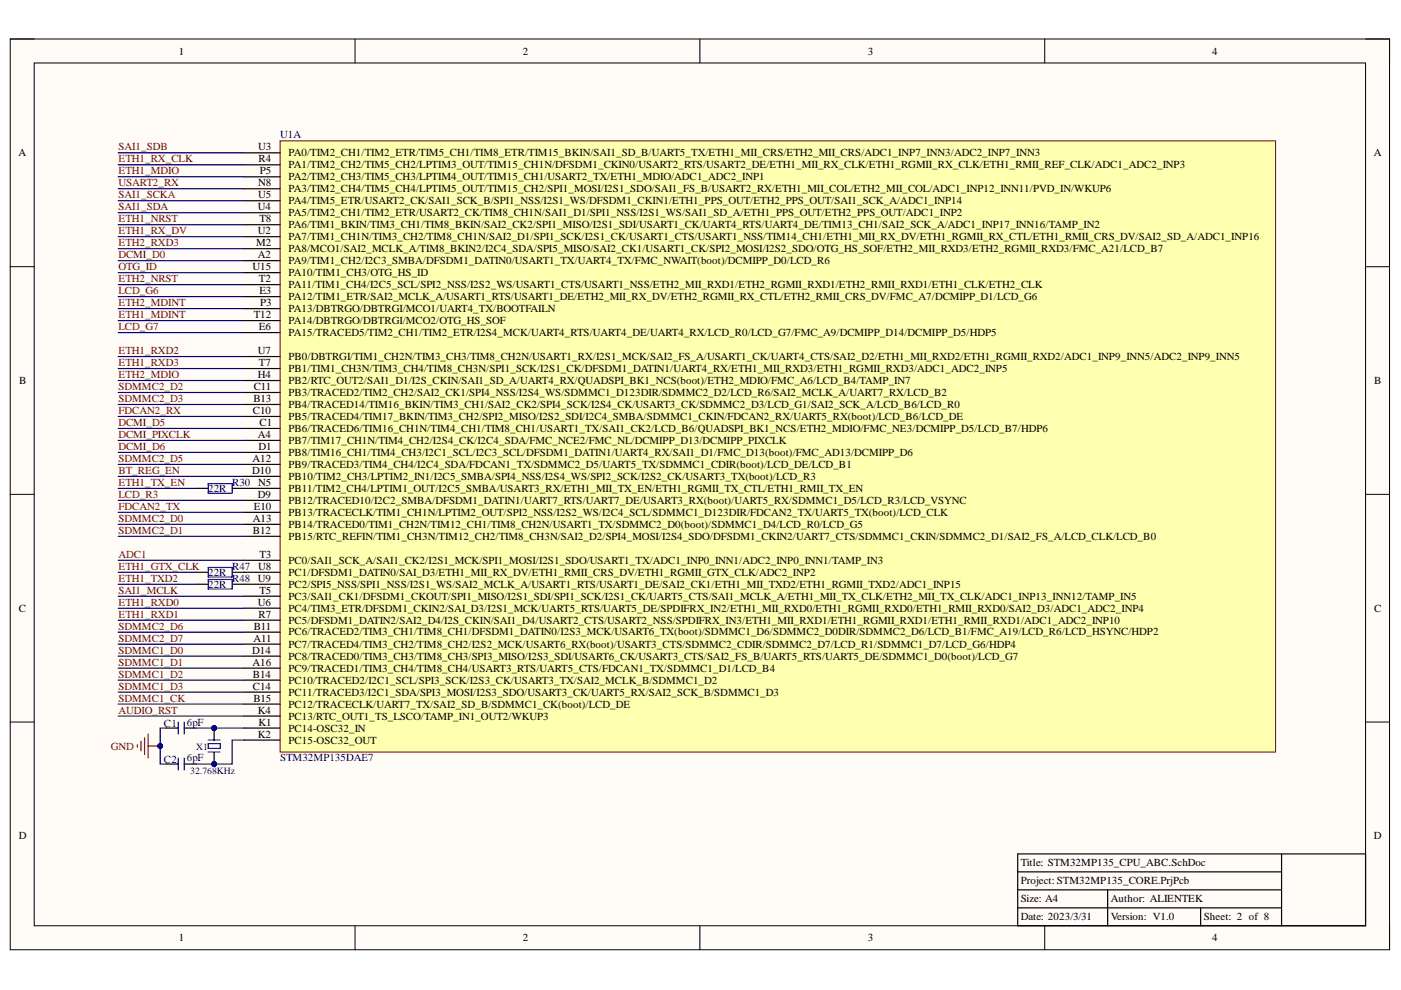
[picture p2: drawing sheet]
<svg xmlns="http://www.w3.org/2000/svg" width="297mm" height="210mm" viewBox="0 0 297 210" stroke-linecap="round" stroke-linejoin="round" font-family="sans-serif">
<defs><g id="words">
<g font-size="2.3">
<text x="37.9" y="11.6">1</text>
<text x="110.8" y="11.6">2</text>
<text x="184" y="11.6">3</text>
<text x="257" y="11.6">4</text>
<text x="3.9" y="33.1">A</text>
<text x="54.7" y="31.9">U3</text>
<text x="54.8" y="34.4">R4</text>
<text x="61.2" y="33.1">PA0/TIM2_CH1/TIM2_ETR/TIM5_CH1/TIM8_ETR/TIM15_BKIN/SAI1_SD_B/UART5_TX/ETH1_MII_CRS/ETH2_MII_CRS/ADC1_INP7_INN3/ADC2_INP7_INN3</text>
<text x="61.2" y="35.7">PA1/TIM2_CH2/TIM5_CH2/LPTIM3_OUT/TIM15_CH1N/DFSDM1_CKIN0/USART2_RTS/USART2_DE/ETH1_MII_RX_CLK/ETH1_RGMII_RX_CLK/ETH1_RMII_REF_CLK/ADC1_ADC2_INP3</text>
<text x="291.3" y="33.1">A</text>
<text x="54.7" y="39.5">N8</text>
<text x="55.1" y="36.9">P5</text>
<text x="61.2" y="38.2">PA2/TIM2_CH3/TIM5_CH3/LPTIM4_OUT/TIM15_CH1/USART2_TX/ETH1_MDIO/ADC1_ADC2_INP1</text>
<text x="61.2" y="40.7">PA3/TIM2_CH4/TIM5_CH4/LPTIM5_OUT/TIM15_CH2/SPI1_MOSI/I2S1_SDO/SAI1_FS_B/USART2_RX/ETH1_MII_COL/ETH2_MII_COL/ADC1_INP12_INN11/PVD_IN/WKUP6</text>
<text x="54.7" y="44.5">U4</text>
<text x="54.7" y="42">U5</text>
<text x="55" y="47.1">T8</text>
<text x="61.2" y="43.3">PA4/TIM5_ETR/USART2_CK/SAI1_SCK_B/SPI1_NSS/I2S1_WS/DFSDM1_CKIN1/ETH1_PPS_OUT/ETH2_PPS_OUT/SAI1_SCK_A/ADC1_INP14</text>
<text x="61.2" y="45.8">PA5/TIM2_CH1/TIM2_ETR/USART2_CK/TIM8_CH1N/SAI1_D1/SPI1_NSS/I2S1_WS/SAI1_SD_A/ETH1_PPS_OUT/ETH2_PPS_OUT/ADC1_INP2</text>
<text x="54.3" y="52.2">M2</text>
<text x="54.7" y="49.7">U2</text>
<text x="61.2" y="48.3">PA6/TIM1_BKIN/TIM3_CH1/TIM8_BKIN/SAI2_CK2/SPI1_MISO/I2S1_SDI/USART1_CK/UART4_RTS/UART4_DE/TIM13_CH1/SAI2_SCK_A/ADC1_INP17_INN16/TAMP_IN2</text>
<text x="61.2" y="51">PA7/TIM1_CH1N/TIM3_CH2/TIM8_CH1N/SAI2_D1/SPI1_SCK/I2S1_CK/USART1_CTS/USART1_NSS/TIM14_CH1/ETH1_MII_RX_DV/ETH1_RGMII_RX_CTL/ETH1_RMII_CRS_DV/SAI2_SD_A/ADC1_INP16</text>
<text x="61.2" y="53.5">PA8/MCO1/SAI2_MCLK_A/TIM8_BKIN2/I2C4_SDA/SPI5_MISO/SAI2_CK1/USART1_CK/SPI2_MOSI/I2S2_SDO/OTG_HS_SOF/ETH2_MII_RXD3/ETH2_RGMII_RXD3/FMC_A21/LCD_B7</text>
<text x="53.6" y="57.3">U15</text>
<text x="54.7" y="54.8">A2</text>
<text x="54.9" y="59.8">T2</text>
<text x="61.2" y="56">PA9/TIM1_CH2/I2C3_SMBA/DFSDM1_DATIN0/USART1_TX/UART4_TX/FMC_NWAIT(boot)/DCMIPP_D0/LCD_R6</text>
<text x="61.2" y="58.6">PA10/TIM1_CH3/OTG_HS_ID</text>
<text x="55" y="62.4">E3</text>
<text x="55.2" y="64.9">P3</text>
<text x="61.2" y="61.1">PA11/TIM1_CH4/I2C5_SCL/SPI2_NSS/I2S2_WS/USART1_CTS/USART1_NSS/ETH2_MII_RXD1/ETH2_RGMII_RXD1/ETH2_RMII_RXD1/ETH1_CLK/ETH2_CLK</text>
<text x="61.2" y="63.6">PA12/TIM1_ETR/SAI2_MCLK_A/USART1_RTS/USART1_DE/ETH2_MII_RX_DV/ETH2_RGMII_RX_CTL/ETH2_RMII_CRS_DV/FMC_A7/DCMIPP_D1/LCD_G6</text>
<text x="53.8" y="67.5">T12</text>
<text x="54.9" y="70">E6</text>
<text x="61.2" y="66.2">PA13/DBTRGO/DBTRGI/MCO1/UART4_TX/BOOTFAILN</text>
<text x="61.2" y="68.7">PA14/DBTRGO/DBTRGI/MCO2/OTG_HS_SOF</text>
<text x="61.2" y="71.3">PA15/TRACED5/TIM2_CH1/TIM2_ETR/I2S4_MCK/UART4_RTS/UART4_DE/UART4_RX/LCD_R0/LCD_G7/FMC_A9/DCMIPP_D14/DCMIPP_D5/HDP5</text>
<text x="54.7" y="75.1">U7</text>
<text x="54.9" y="77.6">T7</text>
<text x="61.2" y="76.3">PB0/DBTRGI/TIM1_CH2N/TIM3_CH3/TIM8_CH2N/USART1_RX/I2S1_MCK/SAI2_FS_A/USART1_CK/UART4_CTS/SAI2_D2/ETH1_MII_RXD2/ETH1_RGMII_RXD2/ADC1_INP9_INN5/ADC2_INP9_INN5</text>
<text x="4.1" y="81.4">B</text>
<text x="53.8" y="82.7">C11</text>
<text x="54.7" y="80.1">H4</text>
<text x="61.2" y="78.9">PB1/TIM1_CH3N/TIM3_CH4/TIM8_CH3N/SPI1_SCK/I2S1_CK/DFSDM1_DATIN1/UART4_RX/ETH1_MII_RXD3/ETH1_RGMII_RXD3/ADC1_ADC2_INP5</text>
<text x="61.2" y="81.4">PB2/RTC_OUT2/SAI1_D1/I2S_CKIN/SAI1_SD_A/UART4_RX/QUADSPI_BK1_NCS(boot)/ETH2_MDIO/FMC_A6/LCD_B4/TAMP_IN7</text>
<text x="61.2" y="83.9">PB3/TRACED2/TIM2_CH2/SAI2_CK1/SPI4_NSS/I2S4_WS/SDMMC1_D123DIR/SDMMC2_D2/LCD_R6/SAI2_MCLK_A/UART7_RX/LCD_B2</text>
<text x="291.4" y="81.4">B</text>
<text x="53.6" y="87.7">C10</text>
<text x="53.7" y="85.2">B13</text>
<text x="61.2" y="86.5">PB4/TRACED14/TIM16_BKIN/TIM3_CH1/SAI2_CK2/SPI4_SCK/I2S4_CK/USART3_CK/SDMMC2_D3/LCD_G1/SAI2_SCK_A/LCD_B6/LCD_R0</text>
<text x="61.2" y="89">PB5/TRACED4/TIM17_BKIN/TIM3_CH2/SPI2_MISO/I2S2_SDI/I2C4_SMBA/SDMMC1_CKIN/FDCAN2_RX/UART5_RX(boot)/LCD_B6/LCD_DE</text>
<text x="54.7" y="92.9">A4</text>
<text x="54.8" y="95.4">D1</text>
<text x="55" y="90.3">C1</text>
<text x="61.2" y="91.5">PB6/TRACED6/TIM16_CH1N/TIM4_CH1/TIM8_CH1/USART1_TX/SAI1_CK2/LCD_B6/QUADSPI_BK1_NCS/ETH2_MDIO/FMC_NE3/DCMIPP_D5/LCD_B7/HDP6</text>
<text x="61.2" y="94.2">PB7/TIM17_CH1N/TIM4_CH2/I2S4_CK/I2C4_SDA/FMC_NCE2/FMC_NL/DCMIPP_D13/DCMIPP_PIXCLK</text>
<text x="53.5" y="100.5">D10</text>
<text x="53.6" y="98">A12</text>
<text x="61.2" y="96.7">PB8/TIM16_CH1/TIM4_CH3/I2C1_SCL/I2C3_SCL/DFSDM1_DATIN1/UART4_RX/SAI1_D1/FMC_D13(boot)/FMC_AD13/DCMIPP_D6</text>
<text x="61.2" y="99.2">PB9/TRACED3/TIM4_CH4/I2C4_SDA/FDCAN1_TX/SDMMC2_D5/UART5_TX/SDMMC1_CDIR(boot)/LCD_DE/LCD_B1</text>
<text x="61.2" y="101.8">PB10/TIM2_CH3/LPTIM2_IN1/I2C5_SMBA/SPI4_NSS/I2S4_WS/SPI2_SCK/I2S2_CK/USART3_TX(boot)/LCD_R3</text>
<text x="54.7" y="105.6">D9</text>
<text x="54.7" y="103">N5</text>
<text x="61.2" y="104.3">PB11/TIM2_CH4/LPTIM1_OUT/I2C5_SMBA/USART3_RX/ETH1_MII_TX_EN/ETH1_RGMII_TX_CTL/ETH1_RMII_TX_EN</text>
<text x="61.2" y="106.8">PB12/TRACED10/I2C2_SMBA/DFSDM1_DATIN1/UART7_RTS/UART7_DE/USART3_RX(boot)/UART5_RX/SDMMC1_D5/LCD_R3/LCD_VSYNC</text>
<text x="53.6" y="110.6">A13</text>
<text x="53.6" y="113.2">B12</text>
<text x="53.8" y="108.1">E10</text>
<text x="61.2" y="109.4">PB13/TRACECLK/TIM1_CH1N/LPTIM2_OUT/SPI2_NSS/I2S2_WS/I2C4_SCL/SDMMC1_D123DIR/FDCAN2_TX/UART5_TX(boot)/LCD_CLK</text>
<text x="61.2" y="111.9">PB14/TRACED0/TIM1_CH2N/TIM12_CH1/TIM8_CH2N/USART1_TX/SDMMC2_D0(boot)/SDMMC1_D4/LCD_R0/LCD_G5</text>
<text x="55" y="118.3">T3</text>
<text x="61.2" y="114.5">PB15/RTC_REFIN/TIM1_CH3N/TIM12_CH2/TIM8_CH3N/SAI2_D2/SPI4_MOSI/I2S4_SDO/DFSDM1_CKIN2/UART7_CTS/SDMMC1_CKIN/SDMMC2_D1/SAI2_FS_A/LCD_CLK/LCD_B0</text>
<text x="61.2" y="119.5">PC0/SAI1_SCK_A/SAI1_CK2/I2S1_MCK/SPI1_MOSI/I2S1_SDO/USART1_TX/ADC1_INP0_INN1/ADC2_INP0_INN1/TAMP_IN3</text>
<text x="54.7" y="123.3">U9</text>
<text x="54.7" y="120.8">U8</text>
<text x="55" y="125.9">T5</text>
<text x="61.2" y="122.1">PC1/DFSDM1_DATIN0/SAI_D3/ETH1_MII_RX_DV/ETH1_RMII_CRS_DV/ETH1_RGMII_GTX_CLK/ADC2_INP2</text>
<text x="61.2" y="124.6">PC2/SPI5_NSS/SPI1_NSS/I2S1_WS/SAI2_MCLK_A/USART1_RTS/USART1_DE/SAI2_CK1/ETH1_MII_TXD2/ETH1_RGMII_TXD2/ADC1_INP15</text>
<text x="4" y="129.7">C</text>
<text x="54.7" y="128.4">U6</text>
<text x="54.8" y="130.9">R7</text>
<text x="61.2" y="127.1">PC3/SAI1_CK1/DFSDM1_CKOUT/SPI1_MISO/I2S1_SDI/SPI1_SCK/I2S1_CK/UART5_CTS/SAI1_MCLK_A/ETH1_MII_TX_CLK/ETH2_MII_TX_CLK/ADC1_INP13_INN12/TAMP_IN5</text>
<text x="61.2" y="129.7">PC4/TIM3_ETR/DFSDM1_CKIN2/SAI_D3/I2S1_MCK/UART5_RTS/UART5_DE/SPDIFRX_IN2/ETH1_MII_RXD0/ETH1_RGMII_RXD0/ETH1_RMII_RXD0/SAI2_D3/ADC1_ADC2_INP4</text>
<text x="291.4" y="129.7">C</text>
<text x="53.7" y="136.1">A11</text>
<text x="53.8" y="133.5">B11</text>
<text x="61.2" y="132.2">PC5/DFSDM1_DATIN2/SAI2_D4/I2S_CKIN/SAI1_D4/USART2_CTS/USART2_NSS/SPDIFRX_IN3/ETH1_MII_RXD1/ETH1_RGMII_RXD1/ETH1_RMII_RXD1/ADC1_ADC2_INP10</text>
<text x="61.2" y="134.7">PC6/TRACED2/TIM3_CH1/TIM8_CH1/DFSDM1_DATIN0/I2S3_MCK/USART6_TX(boot)/SDMMC1_D6/SDMMC2_D0DIR/SDMMC2_D6/LCD_B1/FMC_A19/LCD_R6/LCD_HSYNC/HDP2</text>
<text x="61.2" y="137.4">PC7/TRACED4/TIM3_CH2/TIM8_CH2/I2S2_MCK/USART6_RX(boot)/USART3_CTS/SDMMC2_CDIR/SDMMC2_D7/LCD_R1/SDMMC1_D7/LCD_G6/HDP4</text>
<text x="53.5" y="138.6">D14</text>
<text x="53.6" y="141.2">A16</text>
<text x="53.6" y="143.7">B14</text>
<text x="61.2" y="139.9">PC8/TRACED0/TIM3_CH3/TIM8_CH3/SPI3_MISO/I2S3_SDI/USART6_CK/USART3_CTS/SAI2_FS_B/UART5_RTS/UART5_DE/SDMMC1_D0(boot)/LCD_G7</text>
<text x="61.2" y="142.4">PC9/TRACED1/TIM3_CH4/TIM8_CH4/USART3_RTS/UART5_CTS/FDCAN1_TX/SDMMC1_D1/LCD_B4</text>
<text x="53.6" y="146.2">C14</text>
<text x="53.7" y="148.8">B15</text>
<text x="61.2" y="145">PC10/TRACED2/I2C1_SCL/SPI3_SCK/I2S3_CK/USART3_TX/SAI2_MCLK_B/SDMMC1_D2</text>
<text x="61.2" y="147.5">PC11/TRACED3/I2C1_SDA/SPI3_MOSI/I2S3_SDO/USART3_CK/UART5_RX/SAI2_SCK_B/SDMMC1_D3</text>
<text x="54.7" y="151.3">K4</text>
<text x="54.8" y="153.8">K1</text>
<text x="61.2" y="150">PC12/TRACECLK/UART7_TX/SAI2_SD_B/SDMMC1_CK(boot)/LCD_DE</text>
<text x="61.2" y="152.6">PC13/RTC_OUT1_TS_LSCO/TAMP_IN1_OUT2/WKUP3</text>
<text x="61.2" y="155.1">PC14-OSC32_IN</text>
<text x="54.7" y="156.4">K2</text>
<text x="61.2" y="157.6">PC15-OSC32_OUT</text>
<text x="4" y="177.9">D</text>
<text x="291.3" y="177.9">D</text>
<text x="216.4" y="183.7">Title: STM32MP135_CPU_ABC.SchDoc</text>
<text x="216.4" y="191.3">Size: A4</text>
<text x="216.4" y="187.5">Project: STM32MP135_CORE.PrjPcb</text>
<text x="235.5" y="191.3">Author: ALIENTEK</text>
<text x="216.4" y="195.1">Date: 2023/3/31</text>
<text x="235.5" y="195.1">Version: V1.0</text>
<text x="255.2" y="195.1">Sheet: 2 of 8</text>
<text x="37.9" y="199.6">1</text>
<text x="110.8" y="199.6">2</text>
<text x="184" y="199.6">3</text>
<text x="257" y="199.6">4</text>
</g>
<g font-size="2.3" fill="#000080">
<text x="59.4" y="29.3">U1A</text>
<text x="44.2" y="104.3">22R</text>
<text x="49.2" y="103">R30</text>
<text x="44.2" y="122.1">22R</text>
<text x="44.2" y="124.6">22R</text>
<text x="49.2" y="120.8">R47</text>
<text x="49.2" y="123.3">R48</text>
<text x="34.8" y="154.1">C1</text>
<text x="39.6" y="153.8">6pF</text>
<text x="34.8" y="161.7">C2</text>
<text x="39.6" y="161.5">6pF</text>
<text x="59.4" y="161.5">STM32MP135DAE7</text>
</g>
<g font-size="2.3" fill="#800000">
<text x="25.1" y="34.4">ETH1_RX_CLK</text>
<text x="25.1" y="31.9">SAI1_SDB</text>
<text x="25.1" y="36.9">ETH1_MDIO</text>
<text x="25.1" y="39.5">USART2_RX</text>
<text x="25.1" y="42">SAI1_SCKA</text>
<text x="25.1" y="44.5">SAI1_SDA</text>
<text x="25.1" y="47.1">ETH1_NRST</text>
<text x="25.1" y="49.7">ETH1_RX_DV</text>
<text x="25.1" y="52.2">ETH2_RXD3</text>
<text x="25.1" y="54.8">DCMI_D0</text>
<text x="25.1" y="57.3">OTG_ID</text>
<text x="25.1" y="59.8">ETH2_NRST</text>
<text x="25.1" y="62.4">LCD_G6</text>
<text x="25.1" y="64.9">ETH2_MDINT</text>
<text x="25.1" y="70">LCD_G7</text>
<text x="25.1" y="67.5">ETH1_MDINT</text>
<text x="25.1" y="75.1">ETH1_RXD2</text>
<text x="25.1" y="77.6">ETH1_RXD3</text>
<text x="25.1" y="82.7">SDMMC2_D2</text>
<text x="25.1" y="80.1">ETH2_MDIO</text>
<text x="25.1" y="85.2">SDMMC2_D3</text>
<text x="25.1" y="87.7">FDCAN2_RX</text>
<text x="25.1" y="95.4">DCMI_D6</text>
<text x="25.1" y="92.9">DCMI_PIXCLK</text>
<text x="25.1" y="90.3">DCMI_D5</text>
<text x="25.1" y="98">SDMMC2_D5</text>
<text x="25.1" y="100.5">BT_REG_EN</text>
<text x="25.1" y="105.6">LCD_R3</text>
<text x="25.1" y="103">ETH1_TX_EN</text>
<text x="25.1" y="110.6">SDMMC2_D0</text>
<text x="25.1" y="113.2">SDMMC2_D1</text>
<text x="25.1" y="108.1">FDCAN2_TX</text>
<text x="25.1" y="118.3">ADC1</text>
<text x="25.1" y="120.8">ETH1_GTX_CLK</text>
<text x="25.1" y="123.3">ETH1_TXD2</text>
<text x="25.1" y="125.9">SAI1_MCLK</text>
<text x="25.1" y="130.9">ETH1_RXD1</text>
<text x="25.1" y="128.4">ETH1_RXD0</text>
<text x="25.1" y="133.5">SDMMC2_D6</text>
<text x="25.1" y="136.1">SDMMC2_D7</text>
<text x="25.1" y="138.6">SDMMC1_D0</text>
<text x="25.1" y="141.2">SDMMC1_D1</text>
<text x="25.1" y="143.7">SDMMC1_D2</text>
<text x="25.1" y="146.2">SDMMC1_D3</text>
<text x="25.1" y="148.8">SDMMC1_CK</text>
<text x="25.1" y="151.3">AUDIO_RST</text>
<text x="23.5" y="158.9">GND</text>
</g>
<g font-size="2" fill="#000080">
<text x="41.6" y="159">X1</text>
<text x="40.4" y="164.1">32.768KHz</text>
</g>
</g></defs>
<path d="M2.2 8.3h292.4v193.1h-292.4z" fill-rule="evenodd" fill="#fffcf8"/>
<path d="M2.2 8.3h292.4v193.1h-292.4z" fill="none" stroke="#000" stroke-width=".21"/>
<path d="M7.3 13.4h282.2v182.9h-282.2z" fill-rule="evenodd" fill="#fffcf8"/>
<g fill="none" stroke="#000" stroke-width=".21">
<path d="M2.2 8.3h5.1M7.3 13.4h282.2v182.9h-282.2zM75.3 8.3v5M148.4 8.3v5M221.5 8.3v5.1M289.5 8.3h5.1v5.1M2.2 56.5h5.1M289.5 56.5h5.1M2.2 104.8h5.1M289.5 104.8h5.1M2.2 153.1h5.1M289.5 153.1h5.1"/>
<path d="M75.3 196.3v5.1M148.4 196.3v5.1M221.5 196.3v5.1M294.6 196.3v5.1"/>
</g>
<path d="M215.8 181.1h73.7v15.2h-73.7zM215.8 188.7h55.9M215.8 192.5h55.9M215.8 184.9h55.9M234.8 188.7v7.6M254.6 192.5v3.8M271.7 181.1v15.2" fill="none" stroke="#000" stroke-width=".25"/>
<path d="M29.1 157.9v.5M29.9 157.2v2M30.7 156.4v3.6M31.4 155.6v5.1M31.4 158.2h2.6" fill="none" stroke="#800000" stroke-width=".25"/>
<circle cx="34" cy="158.2" r=".51" fill="#000080"/>
<circle cx="34" cy="158.2" r=".51" fill="none" stroke="#000080" stroke-width=".21"/>
<path d="M35.2 154.4h2.6M39 154.4h2.6M35.2 162h2.6M39 162h2.6" fill="none" stroke="#000" stroke-width=".25"/>
<path d="M37.8 153.1v2.5M39 153.1v2.5M37.8 160.7v2.6M39 160.7v2.6" fill="none" stroke="#00f" stroke-width=".25"/>
<path d="M59.4 29.9h211v129.6h-211z" fill-rule="evenodd" fill="#ffffb0"/>
<path d="M59.4 29.9h211v129.6h-211z" fill="none" stroke="#800000" stroke-width=".21"/>
<g fill="none" stroke="#000" stroke-width=".25">
<path d="M51.8 32.4h7.6M51.8 34.9h7.6M51.8 37.5h7.6M51.8 40h7.6M51.8 42.6h7.6M51.8 45.1h7.6M51.8 47.6h7.6M51.8 50.2h7.6M51.8 52.7h7.6M51.8 55.3h7.6M51.8 57.8h7.6M51.8 60.4h7.6"/>
<path d="M51.8 62.9h7.6M51.8 65.4h7.6M51.8 68h7.6M51.8 70.5h7.6M51.8 75.6h7.6M51.8 78.1h7.6M51.8 80.7h7.6M51.8 83.2h7.6M51.8 85.8h7.6M51.8 88.3h7.6M51.8 90.8h7.6M51.8 93.4h7.6"/>
<path d="M51.8 95.9h7.6M51.8 98.5h7.6M51.8 101h7.6M51.8 103.5h7.6M51.8 106.1h7.6M51.8 108.6h7.6M51.8 111.2h7.6M51.8 113.7h7.6M51.8 118.8h7.6M51.8 121.3h7.6M51.8 123.9h7.6M51.8 126.4h7.6"/>
<path d="M51.8 129h7.6M51.8 131.5h7.6M51.8 134h7.6M51.8 136.6h7.6M51.8 139.1h7.6M51.8 141.7h7.6M51.8 144.2h7.6M51.8 146.7h7.6M51.8 149.3h7.6M51.8 151.8h7.6M51.8 154.4h7.6M51.8 156.9h7.6"/>
</g>
<circle cx="45.4" cy="162" r=".51" fill="#000080"/>
<circle cx="45.4" cy="162" r=".51" fill="none" stroke="#000080" stroke-width=".21"/>
<circle cx="45.4" cy="154.4" r=".51" fill="#000080"/>
<circle cx="45.4" cy="154.4" r=".51" fill="none" stroke="#000080" stroke-width=".21"/>
<path d="M45.4 159.4v2.6" fill="none" stroke="#000" stroke-width=".25"/>
<circle cx="45.4" cy="162" r=".51" fill="#000080"/>
<circle cx="45.4" cy="162" r=".51" fill="none" stroke="#000080" stroke-width=".21"/>
<path d="M45.4 154.4v2.5" fill="none" stroke="#000" stroke-width=".25"/>
<circle cx="45.4" cy="154.4" r=".51" fill="#000080"/>
<circle cx="45.4" cy="154.4" r=".51" fill="none" stroke="#000080" stroke-width=".21"/>
<path d="M44.1 102.5h5.1v2.1h-5.1zM44.1 120.3h5.1v2h-5.1zM44.1 122.9h5.1v2h-5.1zM44.1 159.4h2.6M44.1 157.7h2.6v1h-2.6zM44.1 156.9h2.6" fill="none" stroke="#00f" stroke-width=".25"/>
<path d="M41.6 103.5h2.5M49.2 103.5h2.6M41.6 121.3h2.5M41.6 123.9h2.5M49.2 121.3h2.6M49.2 123.9h2.6" fill="none" stroke="#000" stroke-width=".25"/>
<g fill="none" stroke="#000080" stroke-width=".25">
<path d="M25.1 37.5h26.7M25.1 34.9h26.7M25.1 32.4h26.7M25.1 57.8h26.7M25.1 55.3h26.7M25.1 52.7h26.7M25.1 50.2h26.7M25.1 47.6h26.7M25.1 45.1h26.7M25.1 42.6h26.7M25.1 40h26.7M25.1 78.1h26.7"/>
<path d="M25.1 75.6h26.7M25.1 70.5h26.7M25.1 68h26.7M25.1 65.4h26.7M25.1 62.9h26.7M25.1 60.4h26.7M25.1 98.5h26.7M25.1 95.9h26.7M25.1 93.4h26.7M25.1 90.8h26.7M25.1 88.3h26.7M25.1 85.8h26.7"/>
<path d="M25.1 83.2h26.7M25.1 80.7h26.7M25.1 118.8h26.7M25.1 113.7h26.7M25.1 111.2h26.7M25.1 108.6h26.7M25.1 106.1h26.7M25.1 103.5h16.5M25.1 101h26.7M25.1 139.1h26.7M25.1 136.6h26.7M25.1 134h26.7"/>
<path d="M25.1 131.5h26.7M25.1 129h26.7M25.1 126.4h26.7M25.1 123.9h16.5M25.1 121.3h16.5M25.1 151.8h26.7M25.1 149.3h26.7M25.1 146.7h26.7M25.1 144.2h26.7M25.1 141.7h26.7M35.2 154.4h-1.2v7.6h1.2"/>
</g>
<circle cx="34" cy="158.2" r=".51" fill="#000080"/>
<circle cx="34" cy="158.2" r=".51" fill="none" stroke="#000080" stroke-width=".21"/>
<path d="M51.8 156.9h-2.6v5.1h-7.6" fill="none" stroke="#000080" stroke-width=".25"/>
<circle cx="45.4" cy="162" r=".51" fill="#000080"/>
<circle cx="45.4" cy="162" r=".51" fill="none" stroke="#000080" stroke-width=".21"/>
<path d="M41.6 154.4h10.2" fill="none" stroke="#000080" stroke-width=".25"/>
<circle cx="45.4" cy="154.4" r=".51" fill="#000080"/>
<circle cx="45.4" cy="154.4" r=".51" fill="none" stroke="#000080" stroke-width=".21"/>
<use href="#words"/>
</svg>
